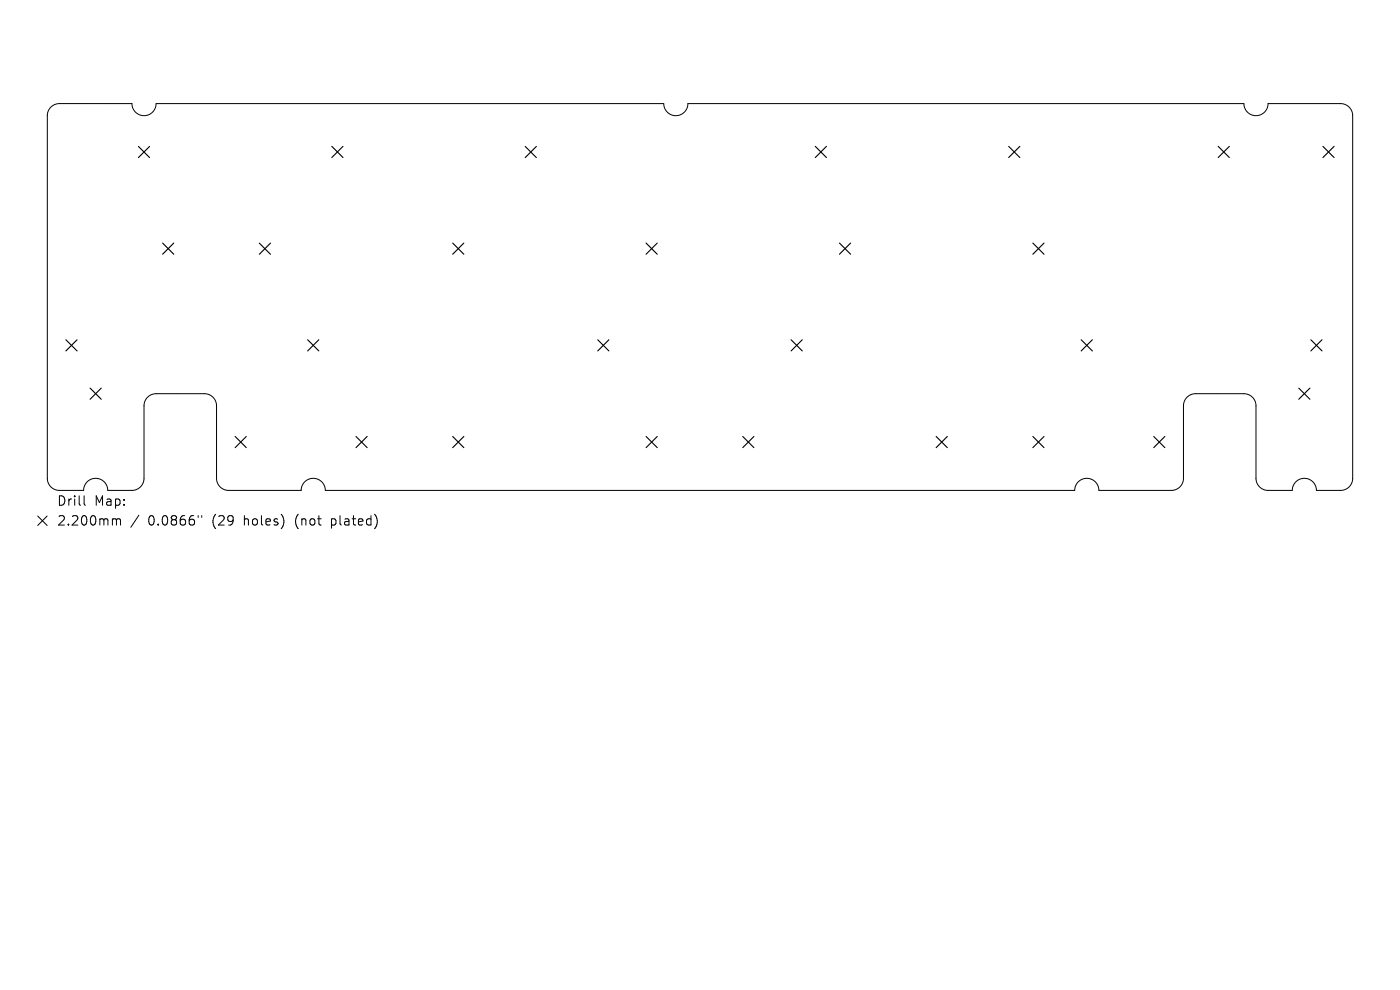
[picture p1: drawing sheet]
<svg xmlns="http://www.w3.org/2000/svg" width="297mm" height="210mm" viewBox="0 0 297 210" stroke-linecap="round" stroke-linejoin="round" font-family="sans-serif">
<defs><g id="words">
<g font-size="2.8">
<text x="12" y="107.6">Drill</text>
<text x="20" y="107.6">Map:</text>
<text x="12" y="111.8">2.200mm</text>
<text x="31.4" y="111.8">0.0866&quot;</text>
<text x="45.2" y="111.8">(29</text>
<text x="52" y="111.8">holes)</text>
<text x="63.1" y="111.8">(not</text>
<text x="70.9" y="111.8">plated)</text>
</g>
</g></defs>
<path d="M10.8 22.7l.9-.6 .9-.1h15.4a2.56 2.56 0 0 0 2.6 2.5 2.56 2.56 0 0 0 2.5-2.5h107.7v.2a2.56 2.56 0 0 0 2.7 2.3 2.56 2.56 0 0 0 2.4-2.5h118v.2a2.56 2.56 0 0 0 2.7 2.3 2.56 2.56 0 0 0 2.4-2.5h15.4a2.56 2.56 0 0 1 2.6 2.5v77.2a2.56 2.56 0 0 1-2.6 2.3h-5.1v-.2a2.56 2.56 0 0 0-2.7-2.3 2.56 2.56 0 0 0-2.5 2.5h-5.3a2.56 2.56 0 0 1-2.3-2.5l-.1-15.6a2.56 2.56 0 0 0-2.5-2.4h-10.3a2.56 2.56 0 0 0-2.5 2.6v15.6a2.56 2.56 0 0 1-2.6 2.3h-15.4v-.2a2.56 2.56 0 0 0-2.7-2.3 2.56 2.56 0 0 0-2.4 2.5h-159v-.2a2.56 2.56 0 0 0-2.7-2.3 2.56 2.56 0 0 0-2.4 2.5h-15.6a2.56 2.56 0 0 1-2.4-2.5v-15.6a2.56 2.56 0 0 0-2.5-2.4h-10.5a2.56 2.56 0 0 0-2.3 2.6l-.1 15.6a2.56 2.56 0 0 1-2.5 2.3h-5.1v-.2a2.56 2.56 0 0 0-2.7-2.3 2.56 2.56 0 0 0-2.5 2.5h-5.3a2.56 2.56 0 0 1-2.4-2.5v-77l.2-.8zM8 109.5l2 2M10 109.5l-2 2M17.8 105.2v1.7l.3 .3M24.1 110l.5 .1 .1 .2M24.7 110.3l.3-.3 .5 .1 .1 1.3M24.7 110.3v1.1M29.5 109.3l-1.7 2.6M42 109.4v.4M42.8 109.4v.4" fill="none" stroke="#000" stroke-width=".21"/>
<g fill="none" stroke="#000" stroke-width=".24">
<path d="M29.4 31.1l2.3 2.3M31.7 31.1l-2.3 2.3M70.4 31l2.4 2.4M72.8 31l-2.4 2.4M111.4 31.1l2.4 2.3M113.8 31.1l-2.4 2.3M173 31l2.3 2.4M175.3 31l-2.3 2.4M214 31l2.4 2.4M216.4 31l-2.4 2.4M258.4 31l2.4 2.4M260.8 31l-2.4 2.4"/>
<path d="M280.7 31l2.3 2.4M283 31l-2.3 2.4M34.5 51.6l2.4 2.3M36.9 51.6l-2.4 2.3M55 51.6l2.4 2.3M57.4 51.6l-2.4 2.3M96 51.6l2.4 2.3M98.4 51.6l-2.4 2.3M137.1 51.6l2.3 2.3M139.4 51.6l-2.3 2.3M178.1 51.6l2.4 2.3M180.5 51.6l-2.4 2.3"/>
<path d="M219.1 51.6l2.4 2.3M221.5 51.6l-2.4 2.3M14 72.1l2.4 2.3M16.4 72.1l-2.4 2.3M65.3 72.1l2.3 2.3M67.6 72.1l-2.3 2.3M126.8 72.1l2.4 2.3M129.2 72.1l-2.4 2.3M167.8 72.1l2.4 2.3M170.2 72.1l-2.4 2.3M229.4 72.1l2.3 2.3M231.7 72.1l-2.3 2.3"/>
<path d="M278.1 72.1l2.4 2.3M280.5 72.1l-2.4 2.3M19.1 82.3l2.4 2.4M21.5 82.3l-2.4 2.4M49.9 92.6l2.3 2.4M52.2 92.6l-2.3 2.4M75.5 92.6l2.4 2.4M77.9 92.6l-2.4 2.4M96 92.6l2.4 2.4M98.4 92.6l-2.4 2.4M137.1 92.6l2.3 2.4M139.4 92.6l-2.3 2.4"/>
<path d="M157.6 92.6l2.3 2.4M159.9 92.6l-2.3 2.4M198.6 92.6l2.4 2.4M201 92.6l-2.4 2.4M219.1 92.6l2.4 2.4M221.5 92.6l-2.4 2.4M244.8 92.6l2.3 2.4M247.1 92.6l-2.3 2.4M275.5 82.3l2.4 2.4M277.9 82.3l-2.4 2.4"/>
</g>
<use href="#words"/>
</svg>
